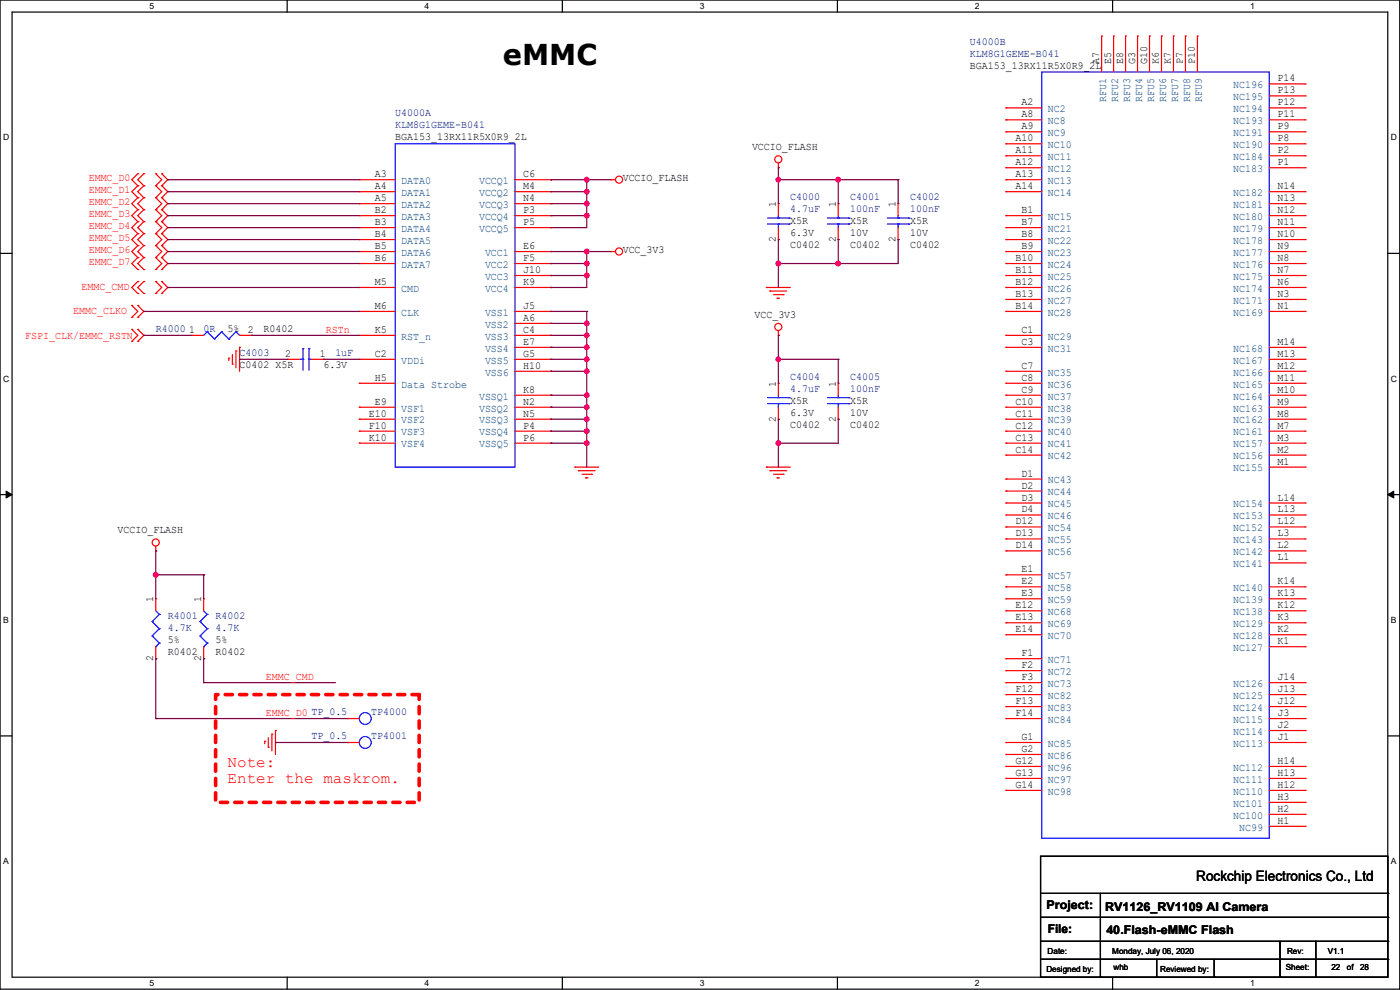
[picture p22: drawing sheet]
<svg xmlns="http://www.w3.org/2000/svg" width="297mm" height="210mm" viewBox="0 0 297 210" stroke-linecap="round" stroke-linejoin="round" font-family="sans-serif">
<defs><g id="words">
<text font-size="6.1" x="106.7" y="13.8">eMMC</text>
<g font-size="3.3" fill="#f00">
<text x="48.3" y="162.7">Note:</text>
<text x="48.3" y="166">Enter the maskrom.</text>
</g>
<text font-size="3" x="253.8" y="186.9">Rockchip Electronics Co., Ltd</text>
<g font-size="2.5">
<text x="222" y="192.9">Project:</text>
<text x="222.3" y="198">File:</text>
<text x="234.5" y="193.1">RV1126_RV1109 AI Camera</text>
<text x="234.7" y="198.2">40.Flash-eMMC Flash</text>
</g>
<g font-size="2.3" fill="#000080">
<text x="205.8" y="9.5">U4000B</text>
<text x="205.8" y="12">KLM8G1GEME-B041</text>
<text x="83.8" y="24.7">U4000A</text>
<text x="83.8" y="27.2">KLM8G1GEME-B041</text>
<text x="167.7" y="42.5">C4000</text>
<text x="167.7" y="45">4.7uF</text>
<text x="180.4" y="42.5">C4001</text>
<text x="180.4" y="45">100nF</text>
<text x="193.1" y="42.5">C4002</text>
<text x="193.1" y="45">100nF</text>
<text x="33" y="70.4">R4000</text>
<text x="43.2" y="70.4">0R</text>
<text x="50.8" y="75.5">C4003</text>
<text x="71.1" y="75.5">1uF</text>
<text x="167.7" y="80.6">C4004</text>
<text x="167.7" y="83.1">4.7uF</text>
<text x="180.4" y="80.6">C4005</text>
<text x="180.4" y="83.1">100nF</text>
<text x="35.6" y="131.4">R4001</text>
<text x="45.7" y="131.4">R4002</text>
<text x="35.6" y="133.9">4.7K</text>
<text x="45.7" y="133.9">4.7K</text>
<text x="78.8" y="151.7">TP4000</text>
<text x="66.1" y="156.8">TP_0.5</text>
<text x="78.8" y="156.8">TP4001</text>
</g>
<g font-size="2.3">
<text x="205.8" y="14.5">BGA153_13RX11R5X0R9_2L</text>
<text x="233.2" y="13.5" transform="rotate(-90 233.2 13.5)">A7</text>
<text x="235.7" y="13.5" transform="rotate(-90 235.7 13.5)">E5</text>
<text x="238.3" y="13.5" transform="rotate(-90 238.3 13.5)">E8</text>
<text x="240.8" y="13.5" transform="rotate(-90 240.8 13.5)">G3</text>
<text x="243.3" y="13.5" transform="rotate(-90 243.3 13.5)">G10</text>
<text x="245.9" y="13.5" transform="rotate(-90 245.9 13.5)">K6</text>
<text x="248.4" y="13.5" transform="rotate(-90 248.4 13.5)">K7</text>
<text x="251" y="13.5" transform="rotate(-90 251 13.5)">P7</text>
<text x="253.5" y="13.5" transform="rotate(-90 253.5 13.5)">P10</text>
<text x="271" y="17.3">P14</text>
<text x="216.7" y="22.4">A2</text>
<text x="271" y="22.4">P12</text>
<text x="271" y="19.8">P13</text>
<text x="83.8" y="29.8">BGA153_13RX11R5X0R9_2L</text>
<text x="215.4" y="30">A10</text>
<text x="216.7" y="24.9">A8</text>
<text x="216.7" y="27.4">A9</text>
<text x="271" y="30">P8</text>
<text x="271" y="27.4">P9</text>
<text x="271" y="24.9">P11</text>
<text x="159.5" y="31.8">VCCIO_FLASH</text>
<text x="215.4" y="32.5">A11</text>
<text x="215.4" y="35.1">A12</text>
<text x="271" y="35.1">P1</text>
<text x="271" y="32.5">P2</text>
<text x="79.5" y="37.6">A3</text>
<text x="79.5" y="40.1">A4</text>
<text x="111" y="40.1">M4</text>
<text x="111" y="37.6">C6</text>
<text x="132.1" y="38.4">VCCIO_FLASH</text>
<text x="215.4" y="37.6">A13</text>
<text x="215.4" y="40.1">A14</text>
<text x="271" y="40.1">N14</text>
<text x="79.5" y="45.2">B2</text>
<text x="79.5" y="42.7">A5</text>
<text x="79.5" y="47.8">B3</text>
<text x="111" y="42.7">N4</text>
<text x="111" y="47.8">P5</text>
<text x="111" y="45.2">P3</text>
<text x="164.6" y="44" transform="rotate(-90 164.6 44)">1</text>
<text x="167.7" y="47.6">X5R</text>
<text x="177.3" y="44" transform="rotate(-90 177.3 44)">1</text>
<text x="180.4" y="47.6">X5R</text>
<text x="190" y="44" transform="rotate(-90 190 44)">1</text>
<text x="193.1" y="47.6">X5R</text>
<text x="216.7" y="45.2">B1</text>
<text x="216.7" y="47.8">B7</text>
<text x="271" y="47.8">N11</text>
<text x="271" y="45.2">N12</text>
<text x="271" y="42.7">N13</text>
<text x="79.5" y="50.3">B4</text>
<text x="79.5" y="52.8">B5</text>
<text x="111" y="52.8">E6</text>
<text x="132.1" y="53.7">VCC_3V3</text>
<text x="164.6" y="51.3" transform="rotate(-90 164.6 51.3)">2</text>
<text x="167.7" y="52.6">C0402</text>
<text x="167.7" y="50.1">6.3V</text>
<text x="177.3" y="51.3" transform="rotate(-90 177.3 51.3)">2</text>
<text x="180.4" y="52.6">C0402</text>
<text x="180.4" y="50.1">10V</text>
<text x="190" y="51.3" transform="rotate(-90 190 51.3)">2</text>
<text x="193.1" y="52.6">C0402</text>
<text x="193.1" y="50.1">10V</text>
<text x="216.7" y="50.3">B8</text>
<text x="216.7" y="52.8">B9</text>
<text x="271" y="52.8">N9</text>
<text x="271" y="50.3">N10</text>
<text x="79.5" y="55.4">B6</text>
<text x="111" y="57.9">J10</text>
<text x="111" y="55.4">F5</text>
<text x="215.4" y="55.4">B10</text>
<text x="215.4" y="57.9">B11</text>
<text x="271" y="57.9">N7</text>
<text x="271" y="55.4">N8</text>
<text x="79.5" y="60.5">M5</text>
<text x="79.5" y="65.5">M6</text>
<text x="111" y="60.5">K9</text>
<text x="111" y="65.5">J5</text>
<text x="215.4" y="60.5">B12</text>
<text x="215.4" y="63">B13</text>
<text x="215.4" y="65.5">B14</text>
<text x="271" y="65.5">N1</text>
<text x="271" y="63">N3</text>
<text x="271" y="60.5">N6</text>
<text x="40.2" y="70.6">1</text>
<text x="48.3" y="70.4">5%</text>
<text x="52.6" y="70.6">2</text>
<text x="55.9" y="70.4">R0402</text>
<text x="79.5" y="70.6">K5</text>
<text x="111" y="68.1">A6</text>
<text x="111" y="70.6">C4</text>
<text x="160" y="67.4">VCC_3V3</text>
<text x="216.7" y="70.6">C1</text>
<text x="60.5" y="75.7">2</text>
<text x="67.8" y="75.7">1</text>
<text x="79.5" y="75.7">C2</text>
<text x="111" y="73.2">E7</text>
<text x="111" y="75.7">G5</text>
<text x="216.7" y="73.2">C3</text>
<text x="271" y="75.7">M13</text>
<text x="271" y="73.2">M14</text>
<text x="50.8" y="78">C0402 X5R</text>
<text x="68.6" y="78">6.3V</text>
<text x="79.5" y="80.8">H5</text>
<text x="111" y="83.3">K8</text>
<text x="111" y="78.2">H10</text>
<text x="164.6" y="82.1" transform="rotate(-90 164.6 82.1)">1</text>
<text x="177.3" y="82.1" transform="rotate(-90 177.3 82.1)">1</text>
<text x="216.7" y="78.2">C7</text>
<text x="216.7" y="80.8">C8</text>
<text x="216.7" y="83.3">C9</text>
<text x="271" y="83.3">M10</text>
<text x="271" y="80.8">M11</text>
<text x="271" y="78.2">M12</text>
<text x="78.3" y="88.4">E10</text>
<text x="79.5" y="85.9">E9</text>
<text x="111" y="88.4">N5</text>
<text x="111" y="85.9">N2</text>
<text x="164.6" y="89.4" transform="rotate(-90 164.6 89.4)">2</text>
<text x="167.7" y="85.7">X5R</text>
<text x="167.7" y="88.2">6.3V</text>
<text x="177.3" y="89.4" transform="rotate(-90 177.3 89.4)">2</text>
<text x="180.4" y="85.7">X5R</text>
<text x="180.4" y="88.2">10V</text>
<text x="215.4" y="85.9">C10</text>
<text x="215.4" y="88.4">C11</text>
<text x="271" y="88.4">M8</text>
<text x="271" y="85.9">M9</text>
<text x="78.3" y="90.9">F10</text>
<text x="78.3" y="93.5">K10</text>
<text x="111" y="90.9">P4</text>
<text x="111" y="93.5">P6</text>
<text x="167.7" y="90.7">C0402</text>
<text x="180.4" y="90.7">C0402</text>
<text x="215.4" y="90.9">C12</text>
<text x="215.4" y="93.5">C13</text>
<text x="271" y="93.5">M3</text>
<text x="271" y="90.9">M7</text>
<text x="215.4" y="96">C14</text>
<text x="216.7" y="101.1">D1</text>
<text x="271" y="98.6">M1</text>
<text x="271" y="96">M2</text>
<text x="216.7" y="103.6">D2</text>
<text x="216.7" y="106.2">D3</text>
<text x="271" y="106.2">L14</text>
<text x="24.9" y="113.1">VCCIO_FLASH</text>
<text x="215.4" y="111.3">D12</text>
<text x="215.4" y="113.8">D13</text>
<text x="216.7" y="108.7">D4</text>
<text x="271" y="113.8">L3</text>
<text x="271" y="111.3">L12</text>
<text x="271" y="108.7">L13</text>
<text x="215.4" y="116.3">D14</text>
<text x="271" y="118.9">L1</text>
<text x="271" y="116.3">L2</text>
<text x="216.7" y="121.4">E1</text>
<text x="216.7" y="124">E2</text>
<text x="271" y="124">K14</text>
<text x="32.5" y="127.8" transform="rotate(-90 32.5 127.8)">1</text>
<text x="42.7" y="127.8" transform="rotate(-90 42.7 127.8)">1</text>
<text x="215.4" y="129">E12</text>
<text x="215.4" y="131.6">E13</text>
<text x="216.7" y="126.5">E3</text>
<text x="271" y="131.6">K3</text>
<text x="271" y="129">K12</text>
<text x="271" y="126.5">K13</text>
<text x="35.6" y="136.5">5%</text>
<text x="45.7" y="136.5">5%</text>
<text x="215.4" y="134.1">E14</text>
<text x="271" y="136.7">K1</text>
<text x="271" y="134.1">K2</text>
<text x="32.5" y="140.2" transform="rotate(-90 32.5 140.2)">2</text>
<text x="35.6" y="139">R0402</text>
<text x="42.7" y="140.2" transform="rotate(-90 42.7 140.2)">2</text>
<text x="45.7" y="139">R0402</text>
<text x="216.7" y="139.2">F1</text>
<text x="216.7" y="141.7">F2</text>
<text x="215.4" y="146.8">F12</text>
<text x="215.4" y="149.4">F13</text>
<text x="216.7" y="144.3">F3</text>
<text x="271" y="149.4">J12</text>
<text x="271" y="146.8">J13</text>
<text x="271" y="144.3">J14</text>
<text x="215.4" y="151.9">F14</text>
<text x="271" y="154.4">J2</text>
<text x="271" y="151.9">J3</text>
<text x="216.7" y="157">G1</text>
<text x="216.7" y="159.5">G2</text>
<text x="271" y="157">J1</text>
<text x="215.4" y="162.1">G12</text>
<text x="215.4" y="164.6">G13</text>
<text x="215.4" y="167.1">G14</text>
<text x="271" y="167.1">H12</text>
<text x="271" y="164.6">H13</text>
<text x="271" y="162.1">H14</text>
<text x="271" y="172.2">H2</text>
<text x="271" y="169.7">H3</text>
<text x="271" y="174.8">H1</text>
</g>
<g font-size="2.3" fill="#004080">
<text x="222.3" y="23.8">NC2</text>
<text x="234.7" y="21.6" transform="rotate(-90 234.7 21.6)">RFU1</text>
<text x="237.2" y="21.6" transform="rotate(-90 237.2 21.6)">RFU2</text>
<text x="239.8" y="21.6" transform="rotate(-90 239.8 21.6)">RFU3</text>
<text x="242.3" y="21.6" transform="rotate(-90 242.3 21.6)">RFU4</text>
<text x="244.8" y="21.6" transform="rotate(-90 244.8 21.6)">RFU5</text>
<text x="247.4" y="21.6" transform="rotate(-90 247.4 21.6)">RFU6</text>
<text x="249.9" y="21.6" transform="rotate(-90 249.9 21.6)">RFU7</text>
<text x="252.5" y="21.6" transform="rotate(-90 252.5 21.6)">RFU8</text>
<text x="255" y="21.6" transform="rotate(-90 255 21.6)">RFU9</text>
<text x="261.6" y="23.8">NC194</text>
<text x="261.6" y="21.3">NC195</text>
<text x="261.6" y="18.7">NC196</text>
<text x="222.3" y="26.3">NC8</text>
<text x="222.3" y="28.9">NC9</text>
<text x="261.6" y="28.9">NC191</text>
<text x="261.6" y="26.3">NC193</text>
<text x="222.3" y="31.4">NC10</text>
<text x="222.3" y="34">NC11</text>
<text x="261.6" y="34">NC184</text>
<text x="261.6" y="31.4">NC190</text>
<text x="85.1" y="39">DATA0</text>
<text x="85.1" y="41.6">DATA1</text>
<text x="101.6" y="41.6">VCCQ2</text>
<text x="101.6" y="39">VCCQ1</text>
<text x="222.3" y="36.5">NC12</text>
<text x="222.3" y="39">NC13</text>
<text x="222.3" y="41.6">NC14</text>
<text x="261.6" y="41.6">NC182</text>
<text x="261.6" y="36.5">NC183</text>
<text x="85.1" y="46.7">DATA3</text>
<text x="85.1" y="44.1">DATA2</text>
<text x="101.6" y="44.1">VCCQ3</text>
<text x="101.6" y="46.7">VCCQ4</text>
<text x="222.3" y="46.7">NC15</text>
<text x="261.6" y="46.7">NC180</text>
<text x="261.6" y="44.1">NC181</text>
<text x="85.1" y="49.2">DATA4</text>
<text x="85.1" y="51.7">DATA5</text>
<text x="101.6" y="49.2">VCCQ5</text>
<text x="222.3" y="49.2">NC21</text>
<text x="222.3" y="51.7">NC22</text>
<text x="261.6" y="51.7">NC178</text>
<text x="261.6" y="49.2">NC179</text>
<text x="85.1" y="54.3">DATA6</text>
<text x="85.1" y="56.8">DATA7</text>
<text x="102.9" y="59.4">VCC3</text>
<text x="102.9" y="56.8">VCC2</text>
<text x="102.9" y="54.3">VCC1</text>
<text x="222.3" y="54.3">NC23</text>
<text x="222.3" y="56.8">NC24</text>
<text x="222.3" y="59.4">NC25</text>
<text x="261.6" y="59.4">NC175</text>
<text x="261.6" y="56.8">NC176</text>
<text x="261.6" y="54.3">NC177</text>
<text x="85.1" y="61.9">CMD</text>
<text x="102.9" y="61.9">VCC4</text>
<text x="222.3" y="61.9">NC26</text>
<text x="222.3" y="64.4">NC27</text>
<text x="261.6" y="64.4">NC171</text>
<text x="261.6" y="61.9">NC174</text>
<text x="85.1" y="67">CLK</text>
<text x="102.9" y="69.5">VSS2</text>
<text x="102.9" y="67">VSS1</text>
<text x="222.3" y="67">NC28</text>
<text x="261.6" y="67">NC169</text>
<text x="85.1" y="72.1">RST_n</text>
<text x="85.1" y="77.1">VDDi</text>
<text x="102.9" y="74.6">VSS4</text>
<text x="102.9" y="72.1">VSS3</text>
<text x="102.9" y="77.1">VSS5</text>
<text x="222.3" y="72.1">NC29</text>
<text x="222.3" y="74.6">NC31</text>
<text x="261.6" y="77.1">NC167</text>
<text x="261.6" y="74.6">NC168</text>
<text x="85.1" y="82.2">Data Strobe</text>
<text x="102.9" y="79.7">VSS6</text>
<text x="222.3" y="79.7">NC35</text>
<text x="222.3" y="82.2">NC36</text>
<text x="261.6" y="82.2">NC165</text>
<text x="261.6" y="79.7">NC166</text>
<text x="85.1" y="87.3">VSF1</text>
<text x="85.1" y="89.8">VSF2</text>
<text x="101.6" y="89.8">VSSQ3</text>
<text x="101.6" y="87.3">VSSQ2</text>
<text x="101.6" y="84.8">VSSQ1</text>
<text x="222.3" y="84.8">NC37</text>
<text x="222.3" y="87.3">NC38</text>
<text x="222.3" y="89.8">NC39</text>
<text x="261.6" y="89.8">NC162</text>
<text x="261.6" y="87.3">NC163</text>
<text x="261.6" y="84.8">NC164</text>
<text x="85.1" y="92.4">VSF3</text>
<text x="85.1" y="94.9">VSF4</text>
<text x="101.6" y="92.4">VSSQ4</text>
<text x="101.6" y="94.9">VSSQ5</text>
<text x="222.3" y="92.4">NC40</text>
<text x="222.3" y="94.9">NC41</text>
<text x="261.6" y="94.9">NC157</text>
<text x="261.6" y="92.4">NC161</text>
<text x="222.3" y="97.5">NC42</text>
<text x="261.6" y="100">NC155</text>
<text x="261.6" y="97.5">NC156</text>
<text x="222.3" y="102.5">NC43</text>
<text x="222.3" y="105.1">NC44</text>
<text x="222.3" y="107.6">NC45</text>
<text x="261.6" y="107.6">NC154</text>
<text x="222.3" y="110.2">NC46</text>
<text x="222.3" y="112.7">NC54</text>
<text x="261.6" y="112.7">NC152</text>
<text x="261.6" y="110.2">NC153</text>
<text x="222.3" y="115.2">NC55</text>
<text x="222.3" y="117.8">NC56</text>
<text x="261.6" y="117.8">NC142</text>
<text x="261.6" y="115.2">NC143</text>
<text x="222.3" y="122.9">NC57</text>
<text x="222.3" y="125.4">NC58</text>
<text x="261.6" y="125.4">NC140</text>
<text x="261.6" y="120.3">NC141</text>
<text x="222.3" y="127.9">NC59</text>
<text x="222.3" y="130.5">NC68</text>
<text x="261.6" y="130.5">NC138</text>
<text x="261.6" y="127.9">NC139</text>
<text x="222.3" y="133">NC69</text>
<text x="222.3" y="135.6">NC70</text>
<text x="261.6" y="135.6">NC128</text>
<text x="261.6" y="133">NC129</text>
<text x="222.3" y="140.6">NC71</text>
<text x="222.3" y="143.2">NC72</text>
<text x="261.6" y="138.1">NC127</text>
<text x="222.3" y="145.7">NC73</text>
<text x="222.3" y="148.3">NC82</text>
<text x="261.6" y="148.3">NC125</text>
<text x="261.6" y="145.7">NC126</text>
<text x="222.3" y="150.8">NC83</text>
<text x="222.3" y="153.3">NC84</text>
<text x="261.6" y="155.9">NC114</text>
<text x="261.6" y="153.3">NC115</text>
<text x="261.6" y="150.8">NC124</text>
<text x="222.3" y="158.4">NC85</text>
<text x="222.3" y="161">NC86</text>
<text x="261.6" y="158.4">NC113</text>
<text x="222.3" y="163.5">NC96</text>
<text x="222.3" y="166">NC97</text>
<text x="261.6" y="166">NC111</text>
<text x="261.6" y="163.5">NC112</text>
<text x="222.3" y="168.6">NC98</text>
<text x="261.6" y="173.7">NC100</text>
<text x="261.6" y="171.1">NC101</text>
<text x="261.6" y="168.6">NC110</text>
<text x="262.9" y="176.2">NC99</text>
</g>
<g font-size="2.3" fill="#f00">
<text x="18.8" y="38.4">EMMC_D0</text>
<text x="18.8" y="41">EMMC_D1</text>
<text x="18.8" y="43.5">EMMC_D2</text>
<text x="18.8" y="46">EMMC_D3</text>
<text x="18.8" y="48.6">EMMC_D4</text>
<text x="18.8" y="51.1">EMMC_D5</text>
<text x="18.8" y="53.7">EMMC_D6</text>
<text x="18.8" y="56.2">EMMC_D7</text>
<text x="17.3" y="61.5">EMMC_CMD</text>
<text x="5.4" y="71.9">FSPI_CLK/EMMC_RSTN</text>
<text x="15.5" y="66.6">EMMC_CLKO</text>
<text x="69.1" y="70.6">RSTn</text>
<text x="56.4" y="144.2">EMMC_CMD</text>
<text x="56.4" y="151.8">EMMC_D0 TP_0.5</text>
</g>
<g font-size="1.8">
<text x="31.7" y="1.9">5</text>
<text x="90.1" y="1.9">4</text>
<text x="148.5" y="1.9">3</text>
<text x="206.8" y="1.9">2</text>
<text x="265.2" y="1.9">1</text>
<text x=".7" y="29.8">D</text>
<text x="295.1" y="29.8">D</text>
<text x=".7" y="81">C</text>
<text x="295.1" y="81">C</text>
<text x=".7" y="132.1">B</text>
<text x="295.1" y="132.1">B</text>
<text x=".7" y="183.3">A</text>
<text x="295.1" y="183.3">A</text>
<text x="222.3" y="202.3">Date:</text>
<text x="236" y="202.3">Monday, July 06, 2020</text>
<text x="273" y="202.3">Rev:</text>
<text x="281.7" y="202.3">V1.1</text>
<text x="31.7" y="209.2">5</text>
<text x="90.1" y="209.2">4</text>
<text x="148.5" y="209.2">3</text>
<text x="206.8" y="209.2">2</text>
<text x="222" y="206.1">Designed by:</text>
<text x="236.2" y="205.8">whb</text>
<text x="246.1" y="206.1">Reviewed by:</text>
<text x="265.2" y="209.2">1</text>
<text x="272.8" y="205.8">Sheet:</text>
<text x="282.4" y="205.8">22</text>
<text x="285.7" y="205.8">of</text>
<text x="288.5" y="205.8">28</text>
</g>
</g></defs>
<path d="M0 0h296.9v209.8h-296.9zM2.6 2.6h291.8v204.7h-291.8z" fill="none" stroke="#000" stroke-width=".25"/>
<g fill="#fff">
<path d="M31.7 .3h1v2h-1z"/>
<path d="M31.7 207.5h1v2.1h-1z"/>
</g>
<path d="M60.9 0v2.6M60.9 207.3v2.5" fill="none" stroke="#000" stroke-width=".25"/>
<g fill="#fff">
<path d="M90.1 .3h1v2h-1z"/>
<path d="M90.1 207.5h1v2.1h-1z"/>
</g>
<path d="M119.3 0v2.6M119.3 207.3v2.5" fill="none" stroke="#000" stroke-width=".25"/>
<g fill="#fff">
<path d="M148.5 .3h1v2h-1z"/>
<path d="M148.5 207.5h1v2.1h-1z"/>
</g>
<path d="M177.7 0v2.6M177.7 207.3v2.5" fill="none" stroke="#000" stroke-width=".25"/>
<g fill="#fff">
<path d="M206.8 .3h1v2h-1z"/>
<path d="M206.8 207.5h1v2.1h-1z"/>
</g>
<path d="M236 0v2.6M236 207.3v2.5" fill="none" stroke="#000" stroke-width=".25"/>
<g fill="#fff">
<path d="M265.2 .3h1v2h-1z"/>
<path d="M265.2 207.5h1v2.1h-1z"/>
<path d="M.7 28.2h1.2v2h-1.2z"/>
<path d="M295 28.2h1.3v2h-1.3z"/>
<path d="M.7 79.3h1.2v2.1h-1.2z"/>
<path d="M295 79.3h1.3v2.1h-1.3z"/>
</g>
<path d="M0 53.7h2.6M294.4 53.7h2.5" fill="none" stroke="#000" stroke-width=".25"/>
<g fill="#fff">
<path d="M.7 130.5h1.2v2h-1.2z"/>
<path d="M295 130.5h1.2v2h-1.2z"/>
</g>
<path d="M0 104.9h2.6M294.4 104.9h2.5" fill="none" stroke="#000" stroke-width=".25"/>
<path d="M1.3 104.2l1.3 .7-1.3 .7zM294.4 104.9l1.3-.7v1.4z" fill="#000" stroke="#000" stroke-width=".21"/>
<g fill="#fff">
<path d="M.7 181.7h1.2v2h-1.2z"/>
<path d="M295 181.7h1.2v2h-1.2z"/>
</g>
<g fill="none" stroke="#000" stroke-width=".25">
<path d="M0 156.1h2.6M294.4 156.1h2.5M220.7 181.6h73.7v25.7h-73.7zM220.7 189.5h73.7M220.7 194.6h73.7M220.7 199.7h73.7M233.4 189.5v17.8M271.5 199.7v7.6M279.2 199.7v7.6M294.4 189.5h.1M294.4 194.6h.1M294.4 199.7h.1"/>
<path d="M220.7 203.5h73.7M233.4 207.3h.1M245.4 207.3h.1M245.4 203.5v3.8M257.6 207.3h.1M257.6 203.5v3.8M271.5 207.3h.1M279.2 207.3h.1M294.4 203.5h.1"/>
</g>
<path d="M45.7 147.3h43.2v22.9h-43.2z" fill="none" stroke="#f00" stroke-width=".76" stroke-dasharray="1.5 1.5"/>
<g fill="none" stroke="#f00" stroke-width=".25">
<path d="M233.7 7.6h.1M233.7 7.6v7.7M236.2 7.6h.1M236.2 7.6v7.7M238.8 7.6h.1M238.8 7.6v7.7M241.3 7.6h.1M241.3 7.6v7.7M243.9 7.6h.1M243.9 7.6v7.7M246.4 7.6h.1M246.4 7.6v7.7"/>
<path d="M248.9 7.6h.1M248.9 7.6v7.7M251.5 7.6h.1M251.5 7.6v7.7M254 7.6h.1M254 7.6v7.7M269.3 17.8h7.6M276.9 17.8h.1M29.2 36.9h.1M29.2 39.4h.1M29.2 36.9l-1.2 1.2 1.2 1.3M29.2 39.4l-1.2 1.3 1.2 1.2"/>
<path d="M30.5 36.9h.1M30.5 39.4h.1M30.5 36.9l-1.3 1.2 1.3 1.3M30.5 39.4l-1.3 1.3 1.3 1.2M33 36.9h.1M33 39.4h.1M33 36.9l1.3 1.2-1.3 1.3M33 39.4l1.3 1.3-1.3 1.2M34.3 39.4h.1M34.3 36.9h.1M34.3 36.9l1.3 1.2-1.3 1.3M34.3 39.4l1.3 1.3-1.3 1.2"/>
<path d="M76.2 38.1h.1M76.2 38.1h7.6M109.2 38.1h7.7M116.9 38.1h.1M129.6 38.1h.1M129.6 38.1h1M165.1 35.6h.1M165.1 34.6v1M213.4 22.9h.1M213.4 25.4h.1M213.4 28h.1M213.4 30.5h.1"/>
<path d="M213.4 33h.1M213.4 35.6h.1M213.4 38.1h.1M213.4 38.1h7.6M213.4 22.9h7.6M213.4 25.4h7.6M213.4 28h7.6M213.4 30.5h7.6M213.4 33h7.6M213.4 35.6h7.6M269.3 22.9h7.6M269.3 25.4h7.6"/>
<path d="M269.3 28h7.6M269.3 30.5h7.6M269.3 33h7.6M269.3 35.6h7.6M269.3 20.3h7.6M276.9 35.6h.1M276.9 33h.1M276.9 30.5h.1M276.9 28h.1M276.9 25.4h.1M276.9 22.9h.1M276.9 20.3h.1"/>
<path d="M29.2 59.7h.1M29.2 41.9h.1M29.2 44.5h.1M29.2 47h.1M29.2 49.6h.1M29.2 52.1h.1M29.2 54.6h.1M29.2 57.2h.1M29.2 52.1l-1.2 1.3 1.2 1.2M29.2 59.7l-1.2 1.3 1.2 1.3M29.2 44.5l-1.2 1.2 1.2 1.3M29.2 47l-1.2 1.3 1.2 1.3"/>
<path d="M29.2 49.6l-1.2 1.2 1.2 1.3M29.2 41.9l-1.2 1.3 1.2 1.3M29.2 54.6l-1.2 1.3 1.2 1.3M30.5 59.7h.1M30.5 41.9h.1M30.5 44.5h.1M30.5 47h.1M30.5 49.6h.1M30.5 52.1h.1M30.5 54.6h.1M30.5 57.2h.1M30.5 54.6l-1.3 1.3 1.3 1.3"/>
<path d="M30.5 59.7l-1.3 1.3 1.3 1.3M30.5 41.9l-1.3 1.3 1.3 1.3M30.5 44.5l-1.3 1.2 1.3 1.3M30.5 47l-1.3 1.3 1.3 1.3M30.5 49.6l-1.3 1.2 1.3 1.3M30.5 52.1l-1.3 1.3 1.3 1.2M33 59.7h.1M33 41.9h.1M33 44.5h.1M33 47h.1M33 49.6h.1M33 52.1h.1"/>
<path d="M33 54.6h.1M33 57.2h.1M33 59.7l1.3 1.3-1.3 1.3M33 54.6l1.3 1.3-1.3 1.3M33 41.9l1.3 1.3-1.3 1.3M33 44.5l1.3 1.2-1.3 1.3M33 47l1.3 1.3-1.3 1.3M33 49.6l1.3 1.2-1.3 1.3M33 52.1l1.3 1.3-1.3 1.2M34.3 59.7h.1M34.3 41.9h.1M34.3 44.5h.1"/>
<path d="M34.3 47h.1M34.3 49.6h.1M34.3 52.1h.1M34.3 54.6h.1M34.3 57.2h.1M34.3 59.7l1.3 1.3-1.3 1.3M34.3 52.1l1.3 1.3-1.3 1.2M34.3 44.5l1.3 1.2-1.3 1.3M34.3 47l1.3 1.3-1.3 1.3M34.3 41.9l1.3 1.3-1.3 1.3M34.3 49.6l1.3 1.2-1.3 1.3M34.3 54.6l1.3 1.3-1.3 1.3"/>
<path d="M76.2 45.7h.1M76.2 40.7h.1M76.2 43.2h.1M76.2 48.3h.1M76.2 50.8h.1M76.2 53.4h.1M76.2 55.9h.1M76.2 53.4h7.6M76.2 45.7h7.6M76.2 40.7h7.6M76.2 43.2h7.6M76.2 48.3h7.6"/>
<path d="M76.2 50.8h7.6M76.2 55.9h7.6M109.2 53.4h7.7M109.2 45.7h7.7M109.2 40.7h7.7M109.2 43.2h7.7M109.2 48.3h7.7M109.2 55.9h7.7M109.2 58.4h7.7M116.9 58.4h.1M116.9 55.9h.1M116.9 53.4h.1"/>
<path d="M116.9 43.2h.1M116.9 40.7h.1M116.9 48.3h.1M116.9 45.7h.1M129.6 53.4h.1M129.6 53.4h1M165.1 43.2h.1M165.1 50.8h.1M165.1 43.2v2.5M165.1 48.3v2.5M177.8 43.2h.1M177.8 50.8h.1"/>
<path d="M177.8 43.2v2.5M177.8 48.3v2.5M190.5 43.2h.1M190.5 50.8h.1M190.5 43.2v2.5M190.5 48.3v2.5M213.4 40.7h.1M213.4 45.7h.1M213.4 48.3h.1M213.4 50.8h.1M213.4 53.4h.1M213.4 55.9h.1"/>
<path d="M213.4 58.4h.1M213.4 53.4h7.6M213.4 45.7h7.6M213.4 40.7h7.6M213.4 48.3h7.6M213.4 50.8h7.6M213.4 55.9h7.6M213.4 58.4h7.6M269.3 53.4h7.6M269.3 45.7h7.6M269.3 40.7h7.6M269.3 43.2h7.6"/>
<path d="M269.3 48.3h7.6M269.3 50.8h7.6M269.3 55.9h7.6M269.3 58.4h7.6M276.9 58.4h.1M276.9 55.9h.1M276.9 53.4h.1M276.9 50.8h.1M276.9 48.3h.1M276.9 45.7h.1M276.9 43.2h.1M276.9 40.7h.1"/>
<path d="M28 64.8h.1M28 67.3h.1M28 69.9h.1M28 72.4h.1M28 64.8l1.2 1.3-1.2 1.2M28 69.9l1.2 1.2-1.2 1.3M29.2 67.3h.1M29.2 64.8h.1M29.2 62.3h.1M29.2 72.4h.1M29.2 69.9h.1M29.2 64.8l1.3 1.3-1.3 1.2"/>
<path d="M29.2 69.9l1.3 1.2-1.3 1.3M30.5 62.3h.1M33 62.3h.1M34.3 62.3h.1M40.7 71.1h.1M40.7 71.1h2.5M48.5 76h.1M48.5 76v.5M49.3 77.2h.1M49.3 75.2v2M50.1 74.4h.1M50.1 74.4v3.6"/>
<path d="M50.8 73.7h.1M50.8 73.7v5.1M50.8 71.1h2.6M53.4 71.1h.1M61 76.2h.1M61 76.2h2.5M66.1 76.2h2.5M68.6 76.2h.1M76.2 71.1h.1M76.2 76.2h.1M76.2 61h.1M76.2 66.1h.1"/>
<path d="M76.2 61h7.6M76.2 76.2h7.6M76.2 71.1h7.6M76.2 66.1h7.6M109.2 61h7.7M109.2 76.2h7.7M109.2 73.7h7.7M109.2 68.6h7.7M109.2 71.1h7.7M109.2 66.1h7.7M109.2 78.8h7.7M116.9 61h.1"/>
<path d="M116.9 73.7h.1M116.9 68.6h.1M116.9 66.1h.1M116.9 71.1h.1M116.9 76.2h.1M116.9 78.8h.1M162.6 61h.1M162.6 61h5.1M163.3 61.7h.1M163.3 61.7h3.6M164.1 62.5h2M164.9 63.3h.1"/>
<path d="M164.9 63.3h.5M165.1 71.1h.1M165.1 70.1v1M166.1 62.5h.1M213.4 61h.1M213.4 63.5h.1M213.4 66.1h.1M213.4 71.1h.1M213.4 73.7h.1M213.4 78.8h.1M213.4 61h7.6M213.4 73.7h7.6"/>
<path d="M213.4 71.1h7.6M213.4 66.1h7.6M213.4 78.8h7.6M213.4 63.5h7.6M269.3 61h7.6M269.3 76.2h7.6M269.3 73.7h7.6M269.3 66.1h7.6M269.3 78.8h7.6M269.3 63.5h7.6M276.9 78.8h.1M276.9 76.2h.1"/>
<path d="M276.9 73.7h.1M276.9 66.1h.1M276.9 63.5h.1M276.9 61h.1M76.2 81.3h.1M76.2 86.4h.1M76.2 88.9h.1M76.2 91.5h.1M76.2 94h.1M76.2 91.5h7.6M76.2 88.9h7.6M76.2 86.4h7.6"/>
<path d="M76.2 94h7.6M76.2 81.3h7.6M109.2 91.5h7.7M109.2 88.9h7.7M109.2 86.4h7.7M109.2 83.8h7.7M109.2 94h7.7M116.9 91.5h.1M116.9 88.9h.1M116.9 86.4h.1M116.9 83.8h.1M116.9 94h.1"/>
<path d="M121.9 99.1h.1M121.9 99.1h5.1M122.7 99.8h.1M122.7 99.8h3.6M162.6 99.1h.1M162.6 99.1h5.1M163.3 99.8h.1M163.3 99.8h3.6M165.1 81.3h.1M165.1 88.9h.1M165.1 81.3v2.5M165.1 86.4v2.5"/>
<path d="M177.8 81.3h.1M177.8 88.9h.1M177.8 81.3v2.5M177.8 86.4v2.5M213.4 81.3h.1M213.4 83.8h.1M213.4 86.4h.1M213.4 88.9h.1M213.4 91.5h.1M213.4 94h.1M213.4 96.5h.1M213.4 91.5h7.6"/>
<path d="M213.4 88.9h7.6M213.4 86.4h7.6M213.4 83.8h7.6M213.4 94h7.6M213.4 81.3h7.6M213.4 96.5h7.6M269.3 99.1h7.6M269.3 91.5h7.6M269.3 88.9h7.6M269.3 86.4h7.6M269.3 83.8h7.6M269.3 94h7.6"/>
<path d="M269.3 81.3h7.6M269.3 96.5h7.6M276.9 99.1h.1M276.9 96.5h.1M276.9 94h.1M276.9 91.5h.1M276.9 88.9h.1M276.9 86.4h.1M276.9 83.8h.1M276.9 81.3h.1M33 116.9h.1M33 115.8v1.1"/>
<path d="M123.5 100.6h2M124.2 101.4h.1M124.2 101.4h.5M125.5 100.6h.1M164.1 100.6h2M164.9 101.4h.1M164.9 101.4h.5M166.1 100.6h.1M213.4 101.6h.1M213.4 104.2h.1M213.4 106.7h.1M213.4 109.2h.1"/>
<path d="M213.4 111.8h.1M213.4 114.3h.1M213.4 116.9h.1M213.4 101.6h7.6M213.4 104.2h7.6M213.4 106.7h7.6M213.4 109.2h7.6M213.4 111.8h7.6M213.4 114.3h7.6M213.4 116.9h7.6M269.3 106.7h7.6M269.3 109.2h7.6"/>
<path d="M269.3 111.8h7.6M269.3 114.3h7.6M269.3 116.9h7.6M269.3 119.4h7.6M276.9 119.4h.1M276.9 116.9h.1M276.9 114.3h.1M276.9 111.8h.1M276.9 109.2h.1M276.9 106.7h.1M33 127h.1M33 139.7h.1"/>
<path d="M33 127v2.6M33 137.2v2.5M43.2 127h.1M43.2 139.7h.1M43.2 127v2.6M43.2 137.2v2.5M213.4 121.9h.1M213.4 124.5h.1M213.4 127h.1M213.4 129.6h.1M213.4 132.1h.1M213.4 134.6h.1"/>
<path d="M213.4 139.7h.1M213.4 121.9h7.6M213.4 124.5h7.6M213.4 127h7.6M213.4 129.6h7.6M213.4 132.1h7.6M213.4 134.6h7.6M213.4 139.7h7.6M269.3 124.5h7.6M269.3 127h7.6M269.3 129.6h7.6M269.3 132.1h7.6"/>
<path d="M269.3 134.6h7.6M269.3 137.2h7.6M276.9 137.2h.1M276.9 134.6h.1M276.9 132.1h.1M276.9 129.6h.1M276.9 127h.1M276.9 124.5h.1M56.2 157.2h.1M56.2 157.2v.6M56.9 158.5h.1M56.9 156.5v2"/>
<path d="M57.7 155.7h.1M57.7 155.7v3.6M58.4 155h.1M58.4 155v5M73.7 157.5h.1M73.7 152.4h.1M73.7 157.5h2.5M73.7 152.4h2.5M213.4 142.3h.1M213.4 144.8h.1M213.4 147.3h.1M213.4 149.9h.1"/>
<path d="M213.4 152.4h.1M213.4 157.5h.1M213.4 157.5h7.6M213.4 142.3h7.6M213.4 144.8h7.6M213.4 147.3h7.6M213.4 149.9h7.6M213.4 152.4h7.6M269.3 157.5h7.6M269.3 144.8h7.6M269.3 147.3h7.6M269.3 149.9h7.6"/>
<path d="M269.3 152.4h7.6M269.3 155h7.6M276.9 157.5h.1M276.9 155h.1M276.9 152.4h.1M276.9 149.9h.1M276.9 147.3h.1M276.9 144.8h.1M213.4 160h.1M213.4 162.6h.1M213.4 165.1h.1M213.4 167.7h.1"/>
<path d="M213.4 160h7.6M213.4 162.6h7.6M213.4 165.1h7.6M213.4 167.7h7.6M269.3 162.6h7.6M269.3 165.1h7.6M269.3 167.7h7.6M269.3 175.3h7.6M269.3 172.7h7.6M269.3 170.2h7.6M276.9 175.3h.1M276.9 172.7h.1"/>
<path d="M276.9 170.2h.1M276.9 167.7h.1M276.9 165.1h.1M276.9 162.6h.1"/>
<circle cx="131.3" cy="38.1" r=".75"/>
<circle cx="165.1" cy="33.8" r=".75"/>
<circle cx="131.3" cy="53.4" r=".75"/>
<circle cx="165.1" cy="69.4" r=".75"/>
<circle cx="33" cy="115.1" r=".75"/>
</g>
<g fill="none" stroke="#00f" stroke-width=".25">
<path d="M221 15.3h48.3v162.5h-48.3zM83.8 30.5h25.4v68.6h-25.4zM162.8 47.5h4.6M162.8 46.2h4.6M165.1 46.2h.1M165.1 47.5h.1M165.1 45.7v.5M165.1 47.5v.8M167.4 47.5h.1M167.4 46.2h.1M175.5 47.5h4.6M175.5 46.2h4.6"/>
<path d="M177.8 46.2h.1M177.8 47.5h.1M177.8 45.7v.5M177.8 47.5v.8M180.1 47.5h.1M180.1 46.2h.1M188.2 47.5h4.6M188.2 46.2h4.6M190.5 46.2h.1M190.5 47.5h.1M190.5 45.7v.5M190.5 47.5v.8"/>
<path d="M192.8 47.5h.1M192.8 46.2h.1M44 70.4h.1M44 70.4l-.8 .7M44 70.4l1.5 1.5M45.5 71.9h.1M47 70.4h.1M47 70.4l-1.5 1.5M47 70.4l1.5 1.5M48.5 71.9h.1M50.1 70.4h.1M50.1 70.4l-1.6 1.5"/>
<path d="M50.1 70.4l.7 .7M50.8 71.1h.1M63.5 76.2h.8M64.3 73.9h.1M64.3 76.2h.1M64.3 73.9v4.6M65.6 76.2h.1M65.6 73.9h.1M65.6 76.2h.5M65.6 73.9v4.6M162.8 85.6h4.6M162.8 84.3h4.6"/>
<path d="M165.1 84.3h.1M165.1 85.6h.1M165.1 83.8v.5M165.1 85.6v.8M167.4 85.6h.1M167.4 84.3h.1M175.5 85.6h4.6M175.5 84.3h4.6M177.8 84.3h.1M177.8 85.6h.1M177.8 83.8v.5M177.8 85.6v.8"/>
<path d="M180.1 85.6h.1M180.1 84.3h.1M32.3 131.8h.1M32.3 134.9h.1M32.3 131.8l1.5 1.6M32.3 134.9l1.5 1.5M33 137.2h.1M33 129.6l.8 .7M33.8 130.3h.1M33.8 133.4h.1M33.8 136.4h.1M33.8 130.3l-1.5 1.5"/>
<path d="M33.8 133.4l-1.5 1.5M33.8 136.4l-.8 .8M42.4 131.8h.1M42.4 134.9h.1M42.4 131.8l1.6 1.6M42.4 134.9l1.6 1.5M43.2 137.2h.1M43.2 129.6l.8 .7M44 130.3h.1M44 133.4h.1M44 136.4h.1M44 130.3l-1.6 1.5"/>
<path d="M44 133.4l-1.6 1.5M44 136.4l-.8 .8"/>
<circle cx="77.5" cy="157.5" r="1.26"/>
<circle cx="77.5" cy="152.4" r="1.26"/>
</g>
<g fill="none" stroke="#800040" stroke-width=".25">
<path d="M35.6 38.1h.1M35.6 38.1h40.6M116.9 38.1h.1M116.9 38.1h12.7M124.5 38.1h.1M124.5 38.1v10.2h-7.6M165.1 38.1h.1M165.1 35.6h.1M165.1 35.6v7.6M165.1 38.1h25.4M177.8 38.1h.1M177.8 38.1v5.1"/>
<path d="M190.5 38.1h.1M190.5 38.1v5.1M35.6 40.7h.1M35.6 43.2h.1M35.6 45.7h.1M35.6 48.3h.1M35.6 50.8h.1M35.6 53.4h.1M35.6 55.9h.1M35.6 55.9h40.6M35.6 53.4h40.6M35.6 40.7h40.6"/>
<path d="M35.6 43.2h40.6M35.6 45.7h40.6M35.6 48.3h40.6M35.6 50.8h40.6M116.9 48.3h.1M116.9 45.7h.1M116.9 58.4h.1M116.9 40.7h.1M116.9 43.2h.1M116.9 53.4h.1M116.9 55.9h.1M116.9 55.9h7.6"/>
<path d="M116.9 53.4h12.7M116.9 40.7h7.6M116.9 43.2h7.6M116.9 45.7h7.6M116.9 58.4h7.6M124.5 53.4h.1M124.5 43.2h.1M124.5 55.9h.1M124.5 45.7h.1M124.5 58.4h.1M124.5 40.7h.1M124.5 53.4v7.6h-7.6"/>
<path d="M165.1 55.9h.1M165.1 50.8h.1M165.1 50.8v10.2M177.8 50.8h.1M177.8 55.9h.1M177.8 50.8v5.1M190.5 50.8h.1M190.5 50.8v5.1h-25.4M30.5 66.1h.1M30.5 71.1h.1M30.5 66.1h45.7M30.5 71.1h10.2"/>
<path d="M35.6 61h.1M35.6 61h40.6M50.8 76.2h.1M50.8 76.2h10.2M53.4 71.1h.1M53.4 71.1h22.8M68.6 76.2h.1M68.6 76.2h7.6M116.9 76.2h.1M116.9 71.1h.1M116.9 73.7h.1M116.9 61h.1"/>
<path d="M116.9 66.1h.1M116.9 68.6h.1M116.9 78.8h.1M116.9 66.1h7.6M116.9 71.1h7.6M116.9 76.2h7.6M116.9 73.7h7.6M116.9 68.6h7.6M116.9 78.8h7.6M124.5 78.8h.1M124.5 76.2h.1M124.5 73.7h.1"/>
<path d="M124.5 66.1h.1M124.5 68.6h.1M124.5 71.1h.1M124.5 66.1v33M165.1 76.2h.1M165.1 71.1h.1M165.1 71.1v10.2M165.1 76.2h12.7M177.8 76.2h.1M177.8 76.2v5.1M116.9 88.9h.1M116.9 86.4h.1"/>
<path d="M116.9 83.8h.1M116.9 91.5h.1M116.9 94h.1M116.9 88.9h7.6M116.9 86.4h7.6M116.9 83.8h7.6M116.9 91.5h7.6M116.9 94h7.6M124.5 88.9h.1M124.5 91.5h.1M124.5 94h.1M124.5 83.8h.1"/>
<path d="M124.5 86.4h.1M165.1 88.9h.1M165.1 94h.1M165.1 88.9v10.2M177.8 88.9h.1M177.8 88.9v5.1h-12.7M33 116.9h.1M33 116.9v10.1M33 139.7h.1M33 121.9h.1M33 139.7v12.7M33 121.9h10.2"/>
<path d="M43.2 139.7h.1M43.2 121.9h.1M43.2 121.9v5.1M43.2 139.7v5.1M33 152.4h.1M33 152.4h40.7M43.2 144.8h.1M43.2 144.8h27.9M58.4 157.5h.1M58.4 157.5h15.3"/>
</g>
<g fill="#f0f" stroke="#f0f" stroke-width=".25">
<circle cx="177.8" cy="55.9" r=".5"/>
<circle cx="165.1" cy="55.9" r=".5"/>
<circle cx="165.1" cy="38.1" r=".5"/>
<circle cx="177.8" cy="38.1" r=".5"/>
<circle cx="124.5" cy="38.1" r=".5"/>
<circle cx="124.5" cy="91.5" r=".5"/>
<circle cx="124.5" cy="83.8" r=".5"/>
<circle cx="124.5" cy="78.8" r=".5"/>
<circle cx="124.5" cy="55.9" r=".5"/>
<circle cx="124.5" cy="53.4" r=".5"/>
<circle cx="124.5" cy="43.2" r=".5"/>
<circle cx="124.5" cy="73.7" r=".5"/>
<circle cx="124.5" cy="76.2" r=".5"/>
<circle cx="124.5" cy="45.7" r=".5"/>
<circle cx="124.5" cy="88.9" r=".5"/>
<circle cx="124.5" cy="58.4" r=".5"/>
<circle cx="124.5" cy="40.7" r=".5"/>
<circle cx="124.5" cy="71.1" r=".5"/>
<circle cx="124.5" cy="68.6" r=".5"/>
<circle cx="124.5" cy="86.4" r=".5"/>
<circle cx="124.5" cy="94" r=".5"/>
<circle cx="165.1" cy="76.2" r=".5"/>
<circle cx="165.1" cy="94" r=".5"/>
<circle cx="33" cy="121.9" r=".5"/>
</g>
<use href="#words"/>
</svg>
